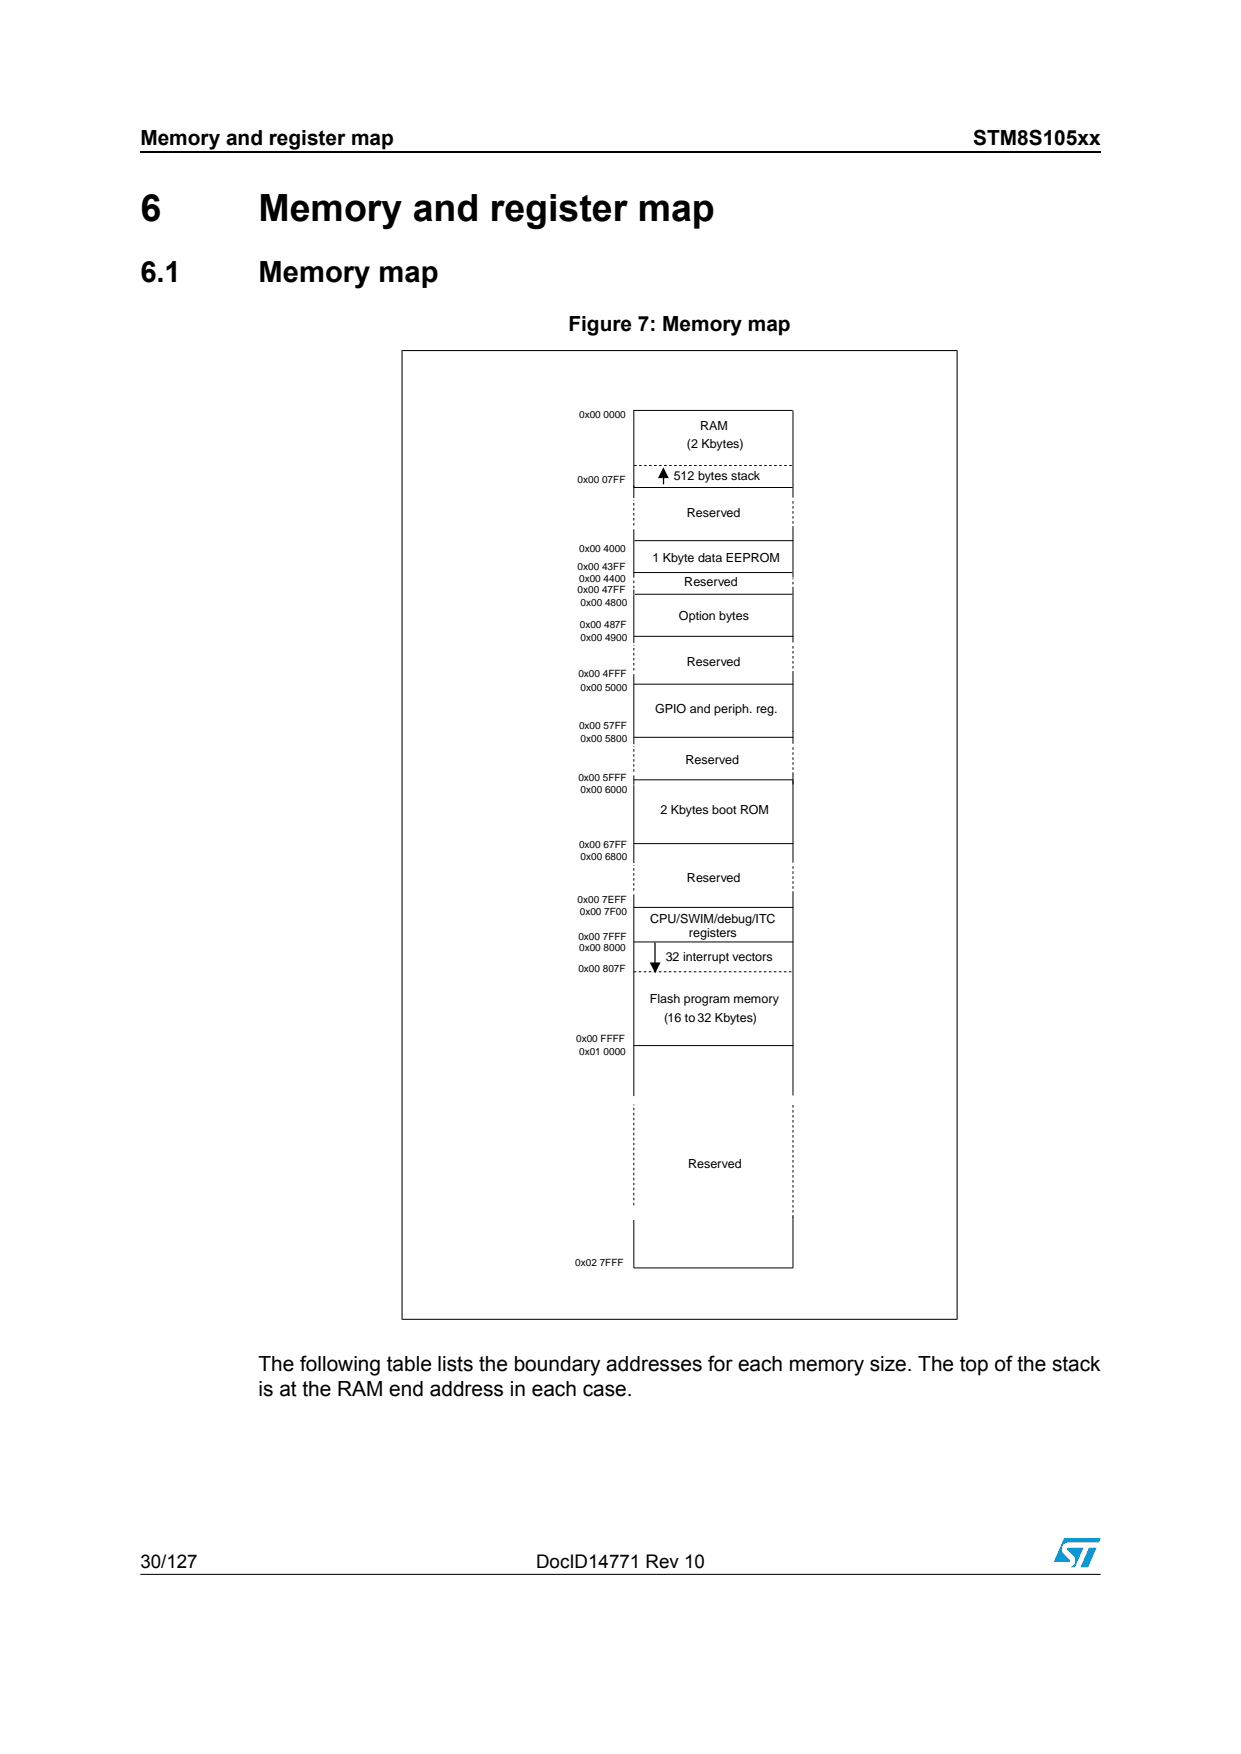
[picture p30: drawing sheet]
<svg xmlns="http://www.w3.org/2000/svg" width="210mm" height="297mm" viewBox="0 0 210 297" stroke-linecap="round" stroke-linejoin="round" font-family="sans-serif">
<defs><g id="words">
<g font-size="6.3">
<text x="23.8" y="37.4">6</text>
<text x="43.8" y="37.4">Memory and register map</text>
</g>
<g font-size="4.9">
<text x="23.8" y="47.8">6.1</text>
<text x="43.8" y="47.8">Memory map</text>
</g>
<g font-size="3.5">
<text x="23.8" y="24.5">Memory and register map</text>
<text x="164.7" y="24.5">STM8S105xx</text>
<text x="96.2" y="56">Figure 7: Memory map</text>
<text x="43.8" y="232.1">The following table lists the boundary addresses for each memory size. The top of the stack</text>
<text x="43.8" y="236.4">is at the RAM end address in each case.</text>
</g>
<g font-size="3.2">
<text x="23.8" y="265.5">30/127</text>
<text x="90.7" y="265.5">DocID14771 Rev 10</text>
</g>
<g font-size="2.1">
<text x="116.2" y="75.8">(2 Kbytes)</text>
<text x="118.5" y="72.8">RAM</text>
<text x="114" y="81.2">512 bytes stack</text>
<text x="116.2" y="87.5">Reserved</text>
<text x="110.4" y="95.1">1 Kbyte data EEPROM</text>
<text x="115.8" y="99.2">Reserved</text>
<text x="114.9" y="105">Option bytes</text>
<text x="116.2" y="112.7">Reserved</text>
<text x="110.8" y="120.8">GPIO and periph. reg.</text>
<text x="116" y="129.3">Reserved</text>
<text x="111.7" y="137.9">2 Kbytes boot ROM</text>
<text x="116.2" y="149.3">Reserved</text>
<text x="110" y="156.3">CPU/SWIM/debug/ITC</text>
<text x="116.6" y="158.6">registers</text>
<text x="112.6" y="162.8">32 interrupt vectors</text>
<text x="109.9" y="169.8">Flash program memory</text>
<text x="112.4" y="173.1">(16 to 32 Kbytes)</text>
<text x="116.4" y="197.7">Reserved</text>
</g>
<g font-size="1.7">
<text x="98" y="70.8">0x00</text>
<text x="102.1" y="70.8">0000</text>
<text x="97.7" y="81.8">0x00</text>
<text x="101.9" y="81.8">07FF</text>
<text x="98" y="93.4">0x00</text>
<text x="102.1" y="93.4">4000</text>
<text x="97.7" y="96.6">0x00</text>
<text x="97.7" y="100.5">0x00</text>
<text x="98" y="98.6">0x00</text>
<text x="101.9" y="96.6">43FF</text>
<text x="101.9" y="100.5">47FF</text>
<text x="102.1" y="98.6">4400</text>
<text x="98.1" y="106.4">0x00</text>
<text x="98.2" y="102.5">0x00</text>
<text x="102.3" y="106.4">487F</text>
<text x="102.4" y="102.5">4800</text>
<text x="98.2" y="108.5">0x00</text>
<text x="102.4" y="108.5">4900</text>
<text x="97.9" y="114.7">0x00</text>
<text x="98.2" y="117">0x00</text>
<text x="102" y="114.7">4FFF</text>
<text x="102.4" y="117">5000</text>
<text x="98" y="123.4">0x00</text>
<text x="98.2" y="125.7">0x00</text>
<text x="102.1" y="123.4">57FF</text>
<text x="102.4" y="125.7">5800</text>
<text x="97.9" y="132.3">0x00</text>
<text x="98.2" y="134.4">0x00</text>
<text x="102" y="132.3">5FFF</text>
<text x="102.4" y="134.4">6000</text>
<text x="98" y="143.5">0x00</text>
<text x="102.1" y="143.5">67FF</text>
<text x="98.2" y="145.6">0x00</text>
<text x="102.4" y="145.6">6800</text>
<text x="97.7" y="152.9">0x00</text>
<text x="98.1" y="154.9">0x00</text>
<text x="101.9" y="152.9">7EFF</text>
<text x="102.3" y="154.9">7F00</text>
<text x="97.9" y="159.2">0x00</text>
<text x="98" y="161.1">0x00</text>
<text x="102" y="159.2">7FFF</text>
<text x="102.1" y="161.1">8000</text>
<text x="97.9" y="164.5">0x00</text>
<text x="102" y="164.5">807F</text>
<text x="97.5" y="176.4">0x00 FFFF</text>
<text x="98" y="178.7">0x01</text>
<text x="102.1" y="178.7">0000</text>
<text x="97.3" y="214.3">0x02</text>
<text x="101.5" y="214.3">7FFF</text>
</g>
</g></defs>
<path d="M67.9 59.4h94.1M68 59.3v164.2M162 59.3v164.2M67.9 223.4h94.1" fill="none" stroke="#000" stroke-width=".18"/>
<g fill="none" stroke="#000" stroke-width=".17">
<path d="M107.2 69.5h26.9M107.3 69.4v14.9M134.2 69.5v14.8M107.2 82.5h26.9M107.2 96.9h26.9M107.3 89.6v8.2M107.3 99.8v9.1M107.4 91.5h26.8M134.2 89.5v8.3M134.2 99.8v9M107.2 107.7h27M107.2 115.8h27"/>
<path d="M107.3 114.2v11.8M107.4 100.6h26.7M134.2 114v11.9M107.2 124.8h27M107.2 132h27M107.3 131.3v1.6M107.3 132.9v13.3M134.2 131.2v14.9M107.2 142.8h27M107.2 153.6h27M107.2 159.5h27M107.3 151.4v34.2"/>
<path d="M134.2 151.3v34.2M107.2 177h27M107.3 206.6v8.1M134.2 206v8.7h-26.9"/>
</g>
<g fill="none" stroke="#000" stroke-width=".17" stroke-dasharray=".4 .4 .4" stroke-linecap="butt">
<path d="M107.3 78.8h26.7M107.3 99.6v-1.7M107.3 89v-4.4M134.2 99.8v-1.9M134.2 89.5v-4.9M107.3 113.5v-4.3M134.2 114.1v-4.9M107.3 130.7v-4.4M134.2 131.2v-4.9M107.3 150.8v-4.3M134.2 151.3v-4.8M107.2 164.5h26.7"/>
<path d="M107.3 204.1v-17.1M134.2 206.2v-19.2"/>
</g>
<path d="M112.3 79.8l.4 .8h-.8zM110.5 163.3h.8l-.4 .8z" fill="#000" stroke="#000" stroke-width=".63" stroke-linecap="butt"/>
<path d="M112.3 79.6v2.4M110.8 159.6v3.9" fill="none" stroke="#000" stroke-width=".21"/>
<path d="M23.8 266.5h162.5v.2h-162.5z" fill="#000"/>
<g fill="#0093d1">
<path d="M184.3 262.1h1.3l-1.5 3.3h-1.3z"/>
<path d="M180.1 260.5h6.1l-.3 .7h-5.1a1.12 1.12 0 0 0-1.1 .7 1.12 1.12 0 0 0 .3 1.2l1 1v.3l-2.7 .1z"/>
<path d="M180.6 262.1h2.7l-1.4 3.3-.7-.1a1.17 1.17 0 0 0 .5-1.8l-1.1-1.1z"/>
</g>
<path d="M23.8 25.8h162.5" fill="none" stroke="#000" stroke-width=".18"/>
<use href="#words"/>
</svg>
